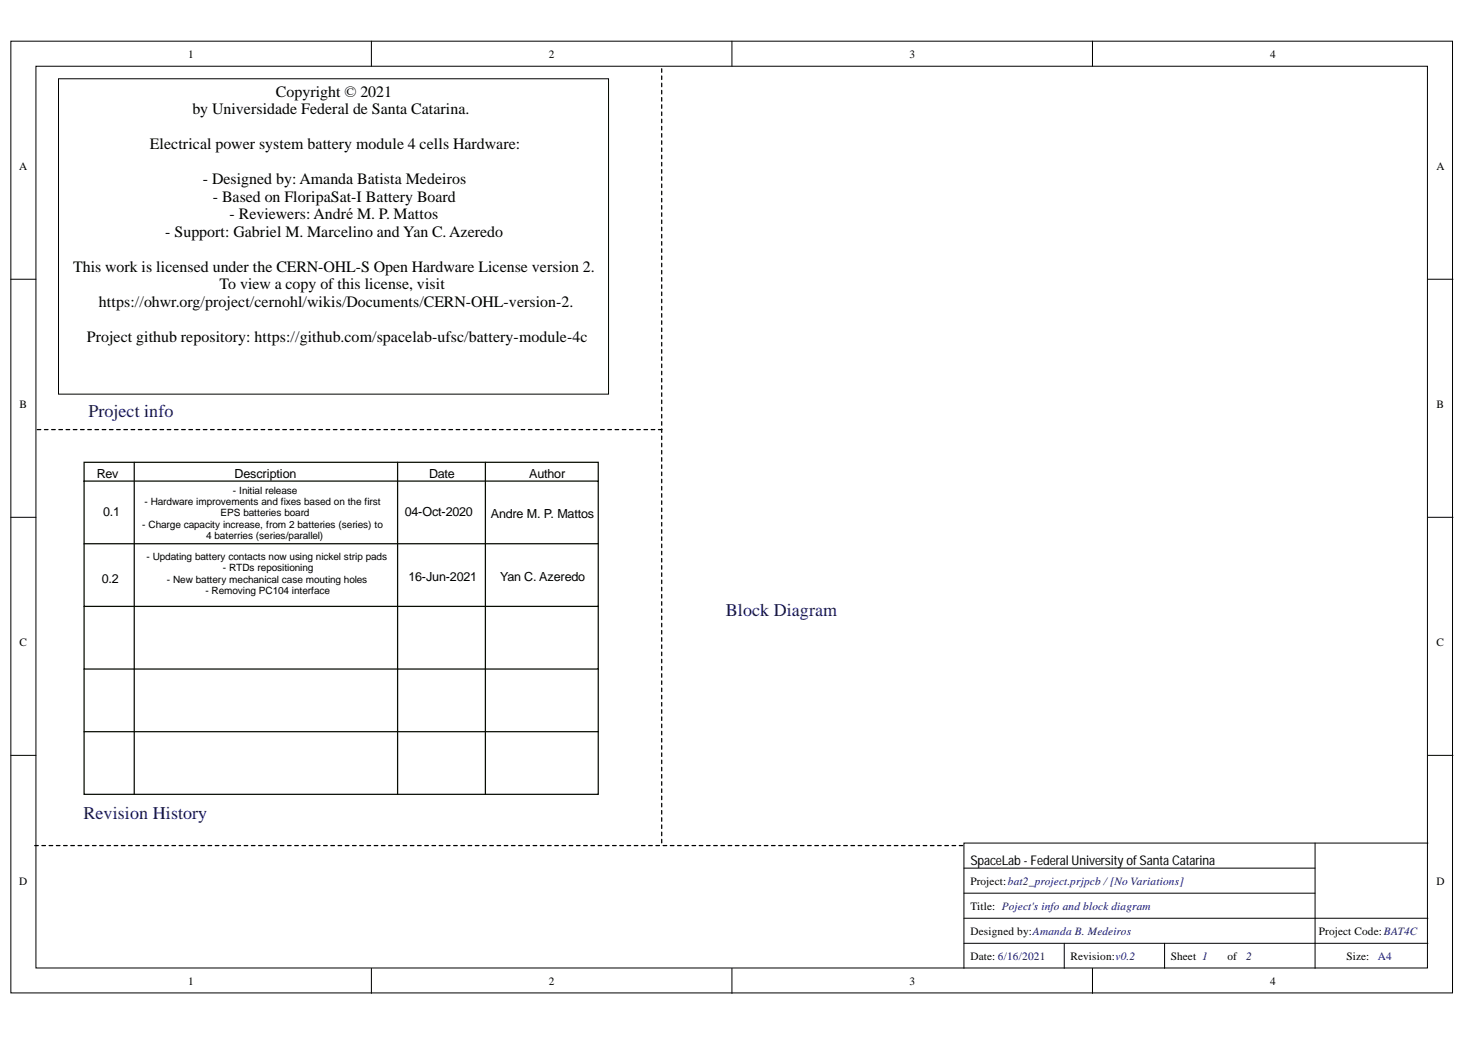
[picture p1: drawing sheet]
<svg xmlns="http://www.w3.org/2000/svg" width="297mm" height="210mm" viewBox="0 0 297 210" stroke-linecap="round" stroke-linejoin="round" font-family="sans-serif">
<defs><g id="words">
<g font-size="3.6" fill="#000080">
<text x="17.9" y="84.4">Project info</text>
<text x="147" y="124.7">Block Diagram</text>
<text x="16.9" y="165.8">Revision History</text>
</g>
<g font-size="3.2">
<text x="39" y="23.1">by Universidade Federal de Santa Catarina.</text>
<text x="55.9" y="19.6">Copyright © 2021</text>
<text x="30.3" y="30.2">Electrical power system battery module 4 cells Hardware:</text>
<text x="41.1" y="37.3">- Designed by: Amanda Batista Medeiros</text>
<text x="43.1" y="40.9">- Based on FloripaSat-I Battery Board</text>
<text x="33.5" y="47.9">- Support: Gabriel M. Marcelino and Yan C. Azeredo</text>
<text x="46.5" y="44.4">- Reviewers: André M. P. Mattos</text>
<text x="14.8" y="55">This work is licensed under the CERN-OHL-S Open Hardware License version 2.</text>
<text x="44.5" y="58.6">To view a copy of this license, visit</text>
<text x="20" y="62.1">https://ohwr.org/project/cernohl/wikis/Documents/CERN-OHL-version-2.</text>
<text x="17.6" y="69.3">Project github repository: https://github.com/spacelab-ufsc/battery-module-4c</text>
</g>
<text font-size="2.7" x="196.5" y="175.2">SpaceLab - Federal University of Santa Catarina</text>
<g font-size="2.5">
<text x="19.6" y="96.8">Rev</text>
<text x="47.5" y="96.8">Description</text>
<text x="86.9" y="96.8">Date</text>
<text x="107.2" y="96.8">Author</text>
<text x="20.9" y="104.4">0.1</text>
<text x="82" y="104.5">04-Oct-2020</text>
<text x="99.4" y="104.8">Andre M. P. Mattos</text>
<text x="20.6" y="117.9">0.2</text>
<text x="82.7" y="117.7">16-Jun-2021</text>
<text x="101.2" y="117.6">Yan C. Azeredo</text>
</g>
<g font-size="2.3">
<text x="38.1" y="11.6">1</text>
<text x="111.1" y="11.6">2</text>
<text x="184.1" y="11.6">3</text>
<text x="257.2" y="11.6">4</text>
<text x="3.9" y="34.4">A</text>
<text x="290.9" y="34.4">A</text>
<text x="4" y="82.6">B</text>
<text x="290.9" y="82.6">B</text>
<text x="4" y="130.8">C</text>
<text x="290.9" y="130.8">C</text>
<text x="3.9" y="179">D</text>
<text x="196.5" y="179">Project:bat2_project.prjpcb /[No Variations]</text>
<text x="290.9" y="179">D</text>
<text x="196.5" y="184.1">Title: Poject's info and block diagram</text>
<text x="196.5" y="189.2">Designed by:Amanda B. Medeiros</text>
<text x="267" y="189.2">Project Code: BAT4C</text>
<text x="196.5" y="194.2">Date: 6/16/2021</text>
<text x="216.8" y="194.2">Revision:v0.2</text>
<text x="237" y="194.2">Sheet 1</text>
<text x="248.5" y="194.2">of</text>
<text x="272.6" y="194.2">Size:</text>
<text x="38.1" y="199.3">1</text>
<text x="111.1" y="199.3">2</text>
<text x="184.1" y="199.3">3</text>
<text x="257.2" y="199.3">4</text>
</g>
<g font-size="2.3" fill="#000080">
<text x="252.3" y="194.2">2</text>
<text x="279" y="194.2">A4</text>
</g>
<g font-size="2">
<text x="47.2" y="99.9">- Initial release</text>
<text x="28.8" y="106.8">- Charge capacity increase, from 2 batteries (series) to</text>
<text x="29.2" y="102.2">- Hardware improvements and fixes based on the first</text>
<text x="44.6" y="104.5">EPS batteries board</text>
<text x="29.7" y="113.4">- Updating battery contacts now using nickel strip pads</text>
<text x="41.7" y="109.1">4 baterries (series/parallel)</text>
<text x="33.8" y="117.9">- New battery mechanical case mouting holes</text>
<text x="45.1" y="115.7">- RTDs repositioning</text>
<text x="41.6" y="120.3">- Removing PC104 interface</text>
</g>
</g></defs>
<g fill="#fff" stroke="#000" stroke-width=".2">
<path d="M2.2 8.3h291.9v192.7h-291.9z"/>
<path d="M7.3 13.4h281.7v182.5h-281.7z"/>
</g>
<g fill="none" stroke="#000" stroke-width=".2">
<path d="M75.2 8.3v5.1M148.2 8.3v5.1M221.2 8.3v5.1M2.2 56.5h5.1M289.1 56.5h5.1M2.2 104.7h5.1M289.1 104.7h5.1M2.2 152.9h5.1M289.1 152.9h5.1M195.2 175.7h71.1M266.3 170.6v25.4M289.1 170.6h-93.9v25.4"/>
<path d="M75.2 196v5.1M148.2 196v5.1M195.2 190.9h93.9M195.2 185.9h93.9M195.2 180.8h71.1M215.5 190.9v5.1M221.2 196v5.1M235.8 190.9v5.1"/>
</g>
<path d="M17 97.4h104.1v12.7h-104.1zM17 97.4v-3.8h104.1v3.8M27.2 93.6v67.2M80.5 93.6v67.2M98.3 93.6v67.2M17 110.1v12.6h104.1v-12.6M17 122.7v12.7h104.1v-12.7M17 135.4v12.7h104.1v-12.7M17 148.1v12.7h104.1v-12.7" fill="none" stroke="#080d02" stroke-width=".25"/>
<path d="M134 13.9v157.3M7.5 87h127M7 171.2h187.9" fill="none" stroke="#000" stroke-width=".25" stroke-dasharray=".7 .7"/>
<path d="M11.8 15.9h111.4v63.9h-111.4z" fill="#fff" stroke="#000" stroke-width=".2"/>
<use href="#words"/>
</svg>
